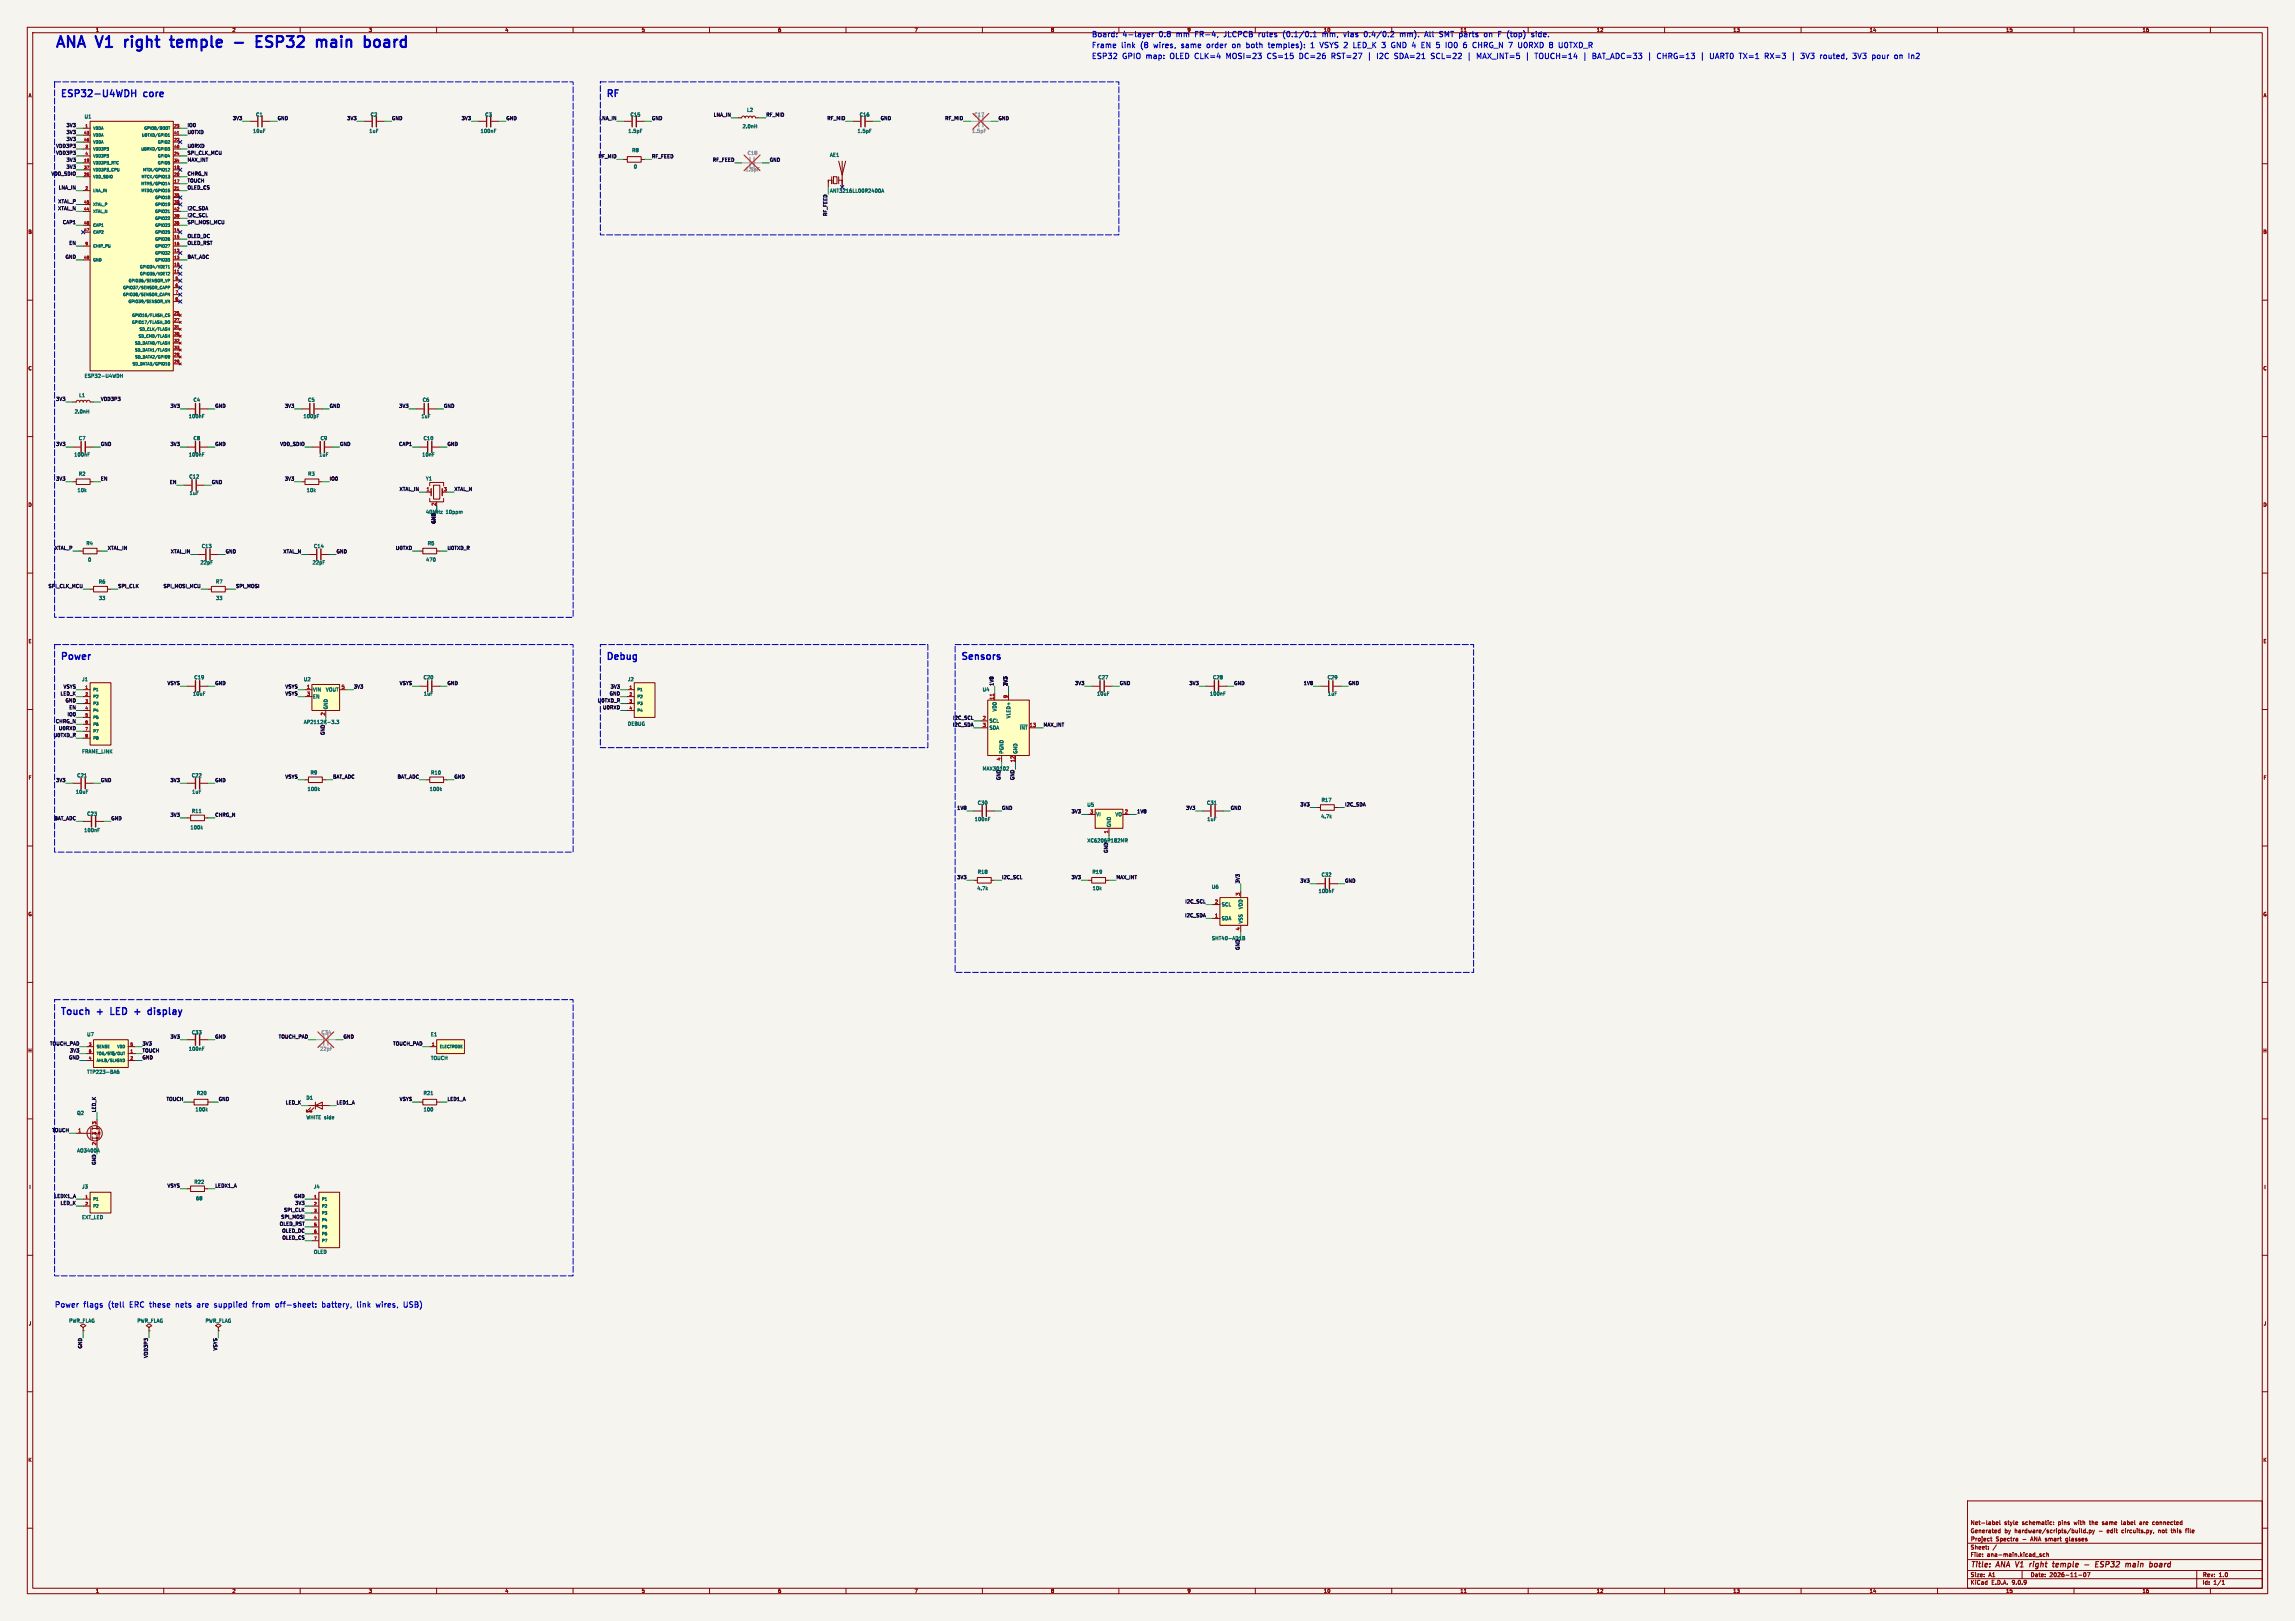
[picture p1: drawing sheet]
<svg xmlns="http://www.w3.org/2000/svg" width="841mm" height="594mm" viewBox="0 0 841 594" stroke-linecap="round" stroke-linejoin="round" font-family="sans-serif">
<defs><g id="words">
<g font-size="5.6" fill="#0000c2">
<text x="20" y="17.7">ANA V1</text>
<text x="47.6" y="17.7">right</text>
<text x="66.1" y="17.7">temple</text>
<text x="100.6" y="17.7">ESP32</text>
<text x="124.3" y="17.7">main</text>
<text x="143.4" y="17.7">board</text>
</g>
<g font-size="3.5" fill="#0000c2">
<text x="22" y="35.7">ESP32-U4WDH</text>
<text x="52.9" y="35.7">core</text>
<text x="222" y="35.7">RF</text>
<text x="22" y="242">Power</text>
<text x="222" y="242">Debug</text>
<text x="352" y="242">Sensors</text>
<text x="22" y="372.1">Touch</text>
<text x="35.7" y="372.1">+</text>
<text x="41.7" y="372.1">LED</text>
<text x="51.4" y="372.1">+</text>
<text x="57.4" y="372.1">display</text>
</g>
<g font-size="2.8" fill="#0000c2">
<text x="400" y="13.7">Board:</text>
<text x="400" y="17.7">Frame</text>
<text x="410.7" y="17.7">link</text>
<text x="411.2" y="13.7">4-layer</text>
<text x="417.7" y="17.7">(8</text>
<text x="422.6" y="17.7">wires,</text>
<text x="424.5" y="13.7">0.8</text>
<text x="430.8" y="13.7">mm</text>
<text x="432.7" y="17.7">same</text>
<text x="437.8" y="13.7">FR-4,</text>
<text x="442.1" y="17.7">order</text>
<text x="448.4" y="13.7">JLCPCB</text>
<text x="451.5" y="17.7">on</text>
<text x="456.7" y="17.7">both</text>
<text x="461.1" y="13.7">rules</text>
<text x="464.8" y="17.7">temples):</text>
<text x="470.1" y="13.7">(0.1/0.1</text>
<text x="480.4" y="17.7">1 VSYS 2 LED_K 3 GND 4 EN 5 IO0</text>
<text x="484.6" y="13.7">mm,</text>
<text x="492.5" y="13.7">vias</text>
<text x="500" y="13.7">0.4/0.2</text>
<text x="513.2" y="13.7">mm).</text>
<text x="522.4" y="13.7">All</text>
<text x="527.8" y="13.7">SMT</text>
<text x="535.1" y="13.7">parts</text>
<text x="536.9" y="17.7">6 CHRG_N 7 U0RXD</text>
<text x="544.3" y="13.7">on</text>
<text x="549.5" y="13.7">F (top)</text>
<text x="561.8" y="13.7">side.</text>
<text x="568.6" y="17.7">8 U0TXD_R</text>
<text x="400" y="21.7">ESP32</text>
<text x="411.1" y="21.7">GPIO map:</text>
<text x="428.6" y="21.7">OLED CLK=4</text>
<text x="449.2" y="21.7">MOSI=23</text>
<text x="464.3" y="21.7">CS=15</text>
<text x="476.1" y="21.7">DC=26</text>
<text x="488" y="21.7">RST=27</text>
<text x="501.3" y="21.7">|</text>
<text x="504.8" y="21.7">I2C</text>
<text x="511.2" y="21.7">SDA=21</text>
<text x="524.7" y="21.7">SCL=22</text>
<text x="538.1" y="21.7">|</text>
<text x="541.6" y="21.7">MAX_INT=5</text>
<text x="559.5" y="21.7">|</text>
<text x="563" y="21.7">TOUCH=14</text>
<text x="580.7" y="21.7">|</text>
<text x="584.2" y="21.7">BAT_ADC=33</text>
<text x="604.5" y="21.7">|</text>
<text x="608" y="21.7">CHRG=13</text>
<text x="624" y="21.7">|</text>
<text x="627.4" y="21.7">UART0 TX=1</text>
<text x="647.7" y="21.7">RX=3</text>
<text x="661" y="21.7">3V3</text>
<text x="668.1" y="21.7">routed,</text>
<text x="680.2" y="21.7">3V3</text>
<text x="687.3" y="21.7">pour</text>
<text x="695.5" y="21.7">on</text>
<text x="700.7" y="21.7">In2</text>
<text x="20" y="479.3">Power</text>
<text x="30.4" y="479.3">flags</text>
<text x="39.4" y="479.3">(tell</text>
<text x="47.3" y="479.3">ERC these</text>
<text x="64.3" y="479.3">nets</text>
<text x="72.2" y="479.3">are</text>
<text x="78.5" y="479.3">supplied</text>
<text x="92.6" y="479.3">from</text>
<text x="101.1" y="479.3">off-sheet:</text>
<text x="118.2" y="479.3">battery,</text>
<text x="131.1" y="479.3">link</text>
<text x="138.1" y="479.3">wires,</text>
<text x="148.3" y="479.3">USB)</text>
</g>
<g font-size="2.8" fill="#840000">
<text x="722" y="574.9">Title:</text>
<text x="731.7" y="574.9">ANA V1</text>
<text x="745.4" y="574.9">right</text>
<text x="754.7" y="574.9">temple</text>
<text x="767.1" y="574.9">-</text>
<text x="771.9" y="574.9">ESP32</text>
<text x="783.8" y="574.9">main</text>
<text x="793.3" y="574.9">board</text>
</g>
<g font-size="2.1" fill="#840000">
<text x="722" y="562">Generated</text>
<text x="722" y="559">Net-label</text>
<text x="734.4" y="559">style</text>
<text x="734.5" y="562">by</text>
<text x="738.3" y="562">hardware/scripts/build.py</text>
<text x="741" y="559">schematic:</text>
<text x="754.4" y="559">pins</text>
<text x="760.3" y="559">with</text>
<text x="766.1" y="559">the</text>
<text x="769.3" y="562">-</text>
<text x="770.9" y="559">same</text>
<text x="772.4" y="562">edit</text>
<text x="777.9" y="562">circuits.py,</text>
<text x="778.1" y="559">label</text>
<text x="785" y="559">are</text>
<text x="789.8" y="559">connected</text>
<text x="791.5" y="562">not</text>
<text x="796.4" y="562">this</text>
<text x="801.8" y="562">file</text>
<text x="722" y="568">Sheet:</text>
<text x="722" y="565.2">Project</text>
<text x="731.7" y="565.2">Spectra</text>
<text x="741.9" y="565.2">-</text>
<text x="745.5" y="565.2">ANA smart</text>
<text x="759.5" y="565.2">glasses</text>
<text x="722" y="570.7">File:</text>
<text x="728.1" y="570.7">ana-main.kicad_sch</text>
<text x="722" y="580.9">KiCad</text>
<text x="722" y="578.1">Size:</text>
<text x="728.7" y="578.1">A1</text>
<text x="729.7" y="580.9">E.D.A.</text>
<text x="737.3" y="580.9">9.0.9</text>
<text x="744" y="578.1">Date:</text>
<text x="751" y="578.1">2026-11-07</text>
<text x="807" y="578.3">Rev:</text>
<text x="807" y="580.9">Id:</text>
<text x="811.1" y="580.9">1/1</text>
<text x="813.4" y="578.3">1.0</text>
</g>
<g font-size="1.8" fill="#840000">
<text x="35" y="11.9">1</text>
<text x="85" y="11.9">2</text>
<text x="135" y="11.9">3</text>
<text x="185" y="11.9">4</text>
<text x="235" y="11.9">5</text>
<text x="285" y="11.9">6</text>
<text x="335" y="11.9">7</text>
<text x="385" y="11.9">8</text>
<text x="585" y="11.9">12</text>
<text x="635" y="11.9">13</text>
<text x="685" y="11.9">14</text>
<text x="735" y="11.9">15</text>
<text x="785" y="11.9">16</text>
<text x="10.3" y="35.9">A</text>
<text x="829.3" y="35.9">A</text>
<text x="10.3" y="85.9">B</text>
<text x="829.2" y="85.9">B</text>
<text x="10.3" y="135.9">C</text>
<text x="829.2" y="135.9">C</text>
<text x="10.3" y="185.9">D</text>
<text x="829.2" y="185.9">D</text>
<text x="10.3" y="235.9">E</text>
<text x="829.3" y="235.9">E</text>
<text x="10.3" y="285.9">F</text>
<text x="829.3" y="285.9">F</text>
<text x="10.3" y="335.9">G</text>
<text x="829.2" y="335.9">G</text>
<text x="10.2" y="385.9">H</text>
<text x="829.2" y="385.9">H</text>
<text x="10.6" y="435.9">I</text>
<text x="829.6" y="435.9">I</text>
<text x="10.4" y="485.9">J</text>
<text x="829.4" y="485.9">J</text>
<text x="10.3" y="535.9">K</text>
<text x="829.2" y="535.9">K</text>
<text x="35" y="583.9">1</text>
<text x="85" y="583.9">2</text>
<text x="135" y="583.9">3</text>
<text x="185" y="583.9">4</text>
<text x="235" y="583.9">5</text>
<text x="285" y="583.9">6</text>
<text x="335" y="583.9">7</text>
<text x="385" y="583.9">8</text>
<text x="435" y="583.9">9</text>
<text x="485" y="583.9">10</text>
<text x="535" y="583.9">11</text>
<text x="585" y="583.9">12</text>
<text x="635" y="583.9">13</text>
<text x="685" y="583.9">14</text>
<text x="735" y="583.9">15</text>
<text x="785" y="583.9">16</text>
</g>
<g font-size="1.8" fill="#0000c2">
<text x="435" y="11.9">9</text>
<text x="485" y="11.9">10</text>
<text x="535" y="11.9">11</text>
</g>
<g font-size="1.8" fill="#006464">
<text x="273.6" y="41.2">L2</text>
<text x="30.9" y="43.6">U1</text>
<text x="93.7" y="42.9">C1</text>
<text x="135.7" y="42.9">C2</text>
<text x="177.7" y="42.9">C3</text>
<text x="230.9" y="42.9">C15</text>
<text x="272" y="47.2">2.0nH</text>
<text x="314.9" y="42.9">C16</text>
<text x="92.6" y="48.9">10uF</text>
<text x="135.2" y="48.9">1uF</text>
<text x="176" y="48.9">100nF</text>
<text x="230.1" y="48.9">1.5pF</text>
<text x="314.1" y="48.9">1.5pF</text>
<text x="231.5" y="55.9">R8</text>
<text x="304" y="57.7">AE1</text>
<text x="232.1" y="61.9">0</text>
<text x="304" y="70.8">ANT3216LL00R2400A</text>
<text x="30.9" y="138.6">ESP32-U4WDH</text>
<text x="28.9" y="145.7">L1</text>
<text x="70.8" y="147.4">C4</text>
<text x="112.8" y="147.4">C5</text>
<text x="154.8" y="147.4">C6</text>
<text x="27.2" y="151.7">2.0nH</text>
<text x="69.1" y="153.4">100nF</text>
<text x="111.1" y="153.4">100pF</text>
<text x="154.3" y="153.4">1uF</text>
<text x="28.8" y="161.5">C7</text>
<text x="70.8" y="161.5">C8</text>
<text x="117.3" y="161.5">C9</text>
<text x="155.1" y="161.5">C10</text>
<text x="27.1" y="167.5">100nF</text>
<text x="69.1" y="167.5">100nF</text>
<text x="116.8" y="167.5">1uF</text>
<text x="154.6" y="167.5">10nF</text>
<text x="28.8" y="174.5">R2</text>
<text x="69.2" y="175.5">C12</text>
<text x="112.8" y="174.5">R3</text>
<text x="156" y="176.3">Y1</text>
<text x="28.3" y="180.5">10k</text>
<text x="69.4" y="181.5">1uF</text>
<text x="112.3" y="180.5">10k</text>
<text x="156" y="188.5">40MHz</text>
<text x="163.4" y="188.5">10ppm</text>
<text x="31.5" y="200">R4</text>
<text x="73.8" y="201">C13</text>
<text x="114.9" y="201">C14</text>
<text x="156.6" y="200">R5</text>
<text x="32.1" y="206">0</text>
<text x="73.3" y="207">22pF</text>
<text x="114.4" y="207">22pF</text>
<text x="156" y="206">470</text>
<text x="36.1" y="214">R6</text>
<text x="79" y="214">R7</text>
<text x="36.1" y="220">33</text>
<text x="79" y="220">33</text>
<text x="30" y="249.8">J1</text>
<text x="71.1" y="249.1">C19</text>
<text x="111.2" y="249.8">U2</text>
<text x="155.1" y="249.1">C20</text>
<text x="230" y="249.8">J2</text>
<text x="402.3" y="249.1">C27</text>
<text x="444.3" y="249.1">C28</text>
<text x="486.3" y="249.1">C29</text>
<text x="70.6" y="255.1">10uF</text>
<text x="114.6" y="253.6">VIN</text>
<text x="114.6" y="256.1">EN</text>
<text x="119.3" y="253.6">VOUT</text>
<text x="155.2" y="255.1">1uF</text>
<text x="360" y="253.5">U4</text>
<text x="401.9" y="255.1">10uF</text>
<text x="443.3" y="255.1">100nF</text>
<text x="486.5" y="255.1">1uF</text>
<text x="120.2" y="260.1" transform="rotate(-90 120.2 260.1)">GND</text>
<text x="365.4" y="260.9" transform="rotate(-90 365.4 260.9)">VDD</text>
<text x="370.4" y="263.4" transform="rotate(-90 370.4 263.4)">VLED+</text>
<text x="111.2" y="265.5">AP2112K-3.3</text>
<text x="230" y="266.1">DEBUG</text>
<text x="362.5" y="265">SCL</text>
<text x="362.5" y="267.6">SDA</text>
<text x="373.6" y="267.6">~{INT}</text>
<text x="30" y="276.3">FRAME_LINK</text>
<text x="367.9" y="276.4" transform="rotate(-90 367.9 276.4)">PGND</text>
<text x="373" y="276.4" transform="rotate(-90 373 276.4)">GND</text>
<text x="28.1" y="285">C21</text>
<text x="70.1" y="285">C22</text>
<text x="113.7" y="284">R9</text>
<text x="157.8" y="284">R10</text>
<text x="360" y="282.5">MAX30102</text>
<text x="27.7" y="291">10uF</text>
<text x="70.3" y="291">1uF</text>
<text x="112.6" y="290">100k</text>
<text x="157.3" y="290">100k</text>
<text x="31.8" y="299.1">C23</text>
<text x="70.1" y="298.1">R11</text>
<text x="358.1" y="295.1">C30</text>
<text x="398.3" y="295.8">U5</text>
<text x="401.6" y="299.3">VI</text>
<text x="408.6" y="299.3">VO</text>
<text x="442.1" y="295.1">C31</text>
<text x="484.1" y="294">R17</text>
<text x="30.7" y="305.1">100nF</text>
<text x="69.7" y="304.1">100k</text>
<text x="357.1" y="301.1">100nF</text>
<text x="407.3" y="303.3" transform="rotate(-90 407.3 303.3)">GND</text>
<text x="442.3" y="301.1">1uF</text>
<text x="484" y="300">4.7k</text>
<text x="398.3" y="308.9">XC6206P182MR</text>
<text x="358.1" y="320.4">R18</text>
<text x="400.1" y="320.4">R19</text>
<text x="484.1" y="321.4">C32</text>
<text x="358" y="326.4">4.7k</text>
<text x="400.3" y="326.4">10k</text>
<text x="444" y="325.9">U6</text>
<text x="483.1" y="327.4">100nF</text>
<text x="447.5" y="332.3">SCL</text>
<text x="455.5" y="333.3" transform="rotate(-90 455.5 333.3)">VDD</text>
<text x="447.5" y="337.4">SDA</text>
<text x="455.5" y="338.6" transform="rotate(-90 455.5 338.6)">VSS</text>
<text x="444" y="344.7">SHT40-AD1B</text>
<text x="31.8" y="379.9">U7</text>
<text x="70.1" y="379.2">C33</text>
<text x="157.8" y="379.9">E1</text>
<text x="69.1" y="385.2">100nF</text>
<text x="157.8" y="388.6">TOUCH</text>
<text x="31.8" y="393.7">TTP223-BA6</text>
<text x="72" y="401.4">R20</text>
<text x="155.1" y="401.4">R21</text>
<text x="71.5" y="407.4">100k</text>
<text x="112.1" y="403.2">D1</text>
<text x="155.1" y="407.4">100</text>
<text x="28.1" y="408.7">Q2</text>
<text x="112.1" y="410.3">WHITE side</text>
<text x="28.1" y="422.5">AO3400A</text>
<text x="30" y="435.7">J3</text>
<text x="71.1" y="434">R22</text>
<text x="114.9" y="435.7">J4</text>
<text x="71.7" y="440">68</text>
<text x="30" y="446.9">EXT_LED</text>
<text x="114.9" y="459.6">OLED</text>
<text x="25.2" y="484.9">PWR_FLAG</text>
<text x="50.2" y="484.9">PWR_FLAG</text>
<text x="75.2" y="484.9">PWR_FLAG</text>
</g>
<g font-size="1.8" fill="#0f0f0f">
<text x="24.2" y="46.6">3V3</text>
<text x="68.6" y="46.6">IO0</text>
<text x="85.2" y="44.1">3V3</text>
<text x="101.6" y="44.1">GND</text>
<text x="127.1" y="44.1">3V3</text>
<text x="143.5" y="44.1">GND</text>
<text x="169" y="44.1">3V3</text>
<text x="185.4" y="44.1">GND</text>
<text x="219.5" y="44.1">LNA_IN</text>
<text x="238.8" y="44.1">GND</text>
<text x="261.4" y="42.8">LNA_IN</text>
<text x="280.7" y="42.8">RF_MID</text>
<text x="303" y="44.1">RF_MID</text>
<text x="322.6" y="44.1">GND</text>
<text x="346.2" y="44.1">RF_MID</text>
<text x="365.8" y="44.1">GND</text>
<text x="24.2" y="49.2">3V3</text>
<text x="24.2" y="51.7">3V3</text>
<text x="68.6" y="49.2">U0TXD</text>
<text x="20.4" y="54.3">VDD3P3</text>
<text x="20.4" y="56.8">VDD3P3</text>
<text x="24.2" y="59.3">3V3</text>
<text x="68.6" y="54.3">U0RXD</text>
<text x="68.6" y="59.3">MAX_INT</text>
<text x="68.6" y="56.8">SPI_CLK_MCU</text>
<text x="219.2" y="58.1">RF_MID</text>
<text x="238.8" y="58.1">RF_FEED</text>
<text x="261.1" y="59.3">RF_FEED</text>
<text x="281.9" y="59.3">GND</text>
<text x="18.7" y="64.4">VDD_SDIO</text>
<text x="24.2" y="61.9">3V3</text>
<text x="68.6" y="64.4">CHRG_N</text>
<text x="21.4" y="69.5">LNA_IN</text>
<text x="68.6" y="67">TOUCH</text>
<text x="68.6" y="69.5">OLED_CS</text>
<text x="21.1" y="77.1">XTAL_N</text>
<text x="21.2" y="74.6">XTAL_P</text>
<text x="68.6" y="77.1">I2C_SDA</text>
<text x="22.9" y="82.2">CAP1</text>
<text x="68.6" y="79.7">I2C_SCL</text>
<text x="68.6" y="82.2">SPI_MOSI_MCU</text>
<text x="303.2" y="79.3" transform="rotate(-90 303.2 79.3)">RF_FEED</text>
<text x="25.3" y="89.8">EN</text>
<text x="68.6" y="87.3">OLED_DC</text>
<text x="68.6" y="89.8">OLED_RST</text>
<text x="23.9" y="94.9">GND</text>
<text x="68.6" y="94.9">BAT_ADC</text>
<text x="20.4" y="147">3V3</text>
<text x="36.8" y="147">VDD3P3</text>
<text x="62.3" y="149.5">3V3</text>
<text x="78.7" y="149.5">GND</text>
<text x="104.2" y="149.5">3V3</text>
<text x="120.6" y="149.5">GND</text>
<text x="146.1" y="149.5">3V3</text>
<text x="162.6" y="149.5">GND</text>
<text x="20.4" y="163.5">3V3</text>
<text x="36.8" y="163.5">GND</text>
<text x="62.3" y="163.5">3V3</text>
<text x="78.7" y="163.5">GND</text>
<text x="102.5" y="163.5">VDD_SDIO</text>
<text x="124.5" y="163.5">GND</text>
<text x="146.1" y="163.5">CAP1</text>
<text x="163.8" y="163.5">GND</text>
<text x="20.4" y="176.2">3V3</text>
<text x="36.8" y="176.2">EN</text>
<text x="62.1" y="177.5">EN</text>
<text x="77.5" y="177.5">GND</text>
<text x="104.2" y="176.2">3V3</text>
<text x="120.6" y="176.2">IO0</text>
<text x="146.3" y="180">XTAL_IN</text>
<text x="166.4" y="180">XTAL_N</text>
<text x="159.7" y="192" transform="rotate(-90 159.7 192)">GND</text>
<text x="19.9" y="201.6">XTAL_P</text>
<text x="39.4" y="201.6">XTAL_IN</text>
<text x="62.5" y="202.9">XTAL_IN</text>
<text x="82.5" y="202.9">GND</text>
<text x="103.7" y="202.9">XTAL_N</text>
<text x="123.2" y="202.9">GND</text>
<text x="144.9" y="201.6">U0TXD</text>
<text x="163.8" y="201.6">U0TXD_R</text>
<text x="17.6" y="215.6">SPI_CLK_MCU</text>
<text x="43.2" y="215.6">SPI_CLK</text>
<text x="59.8" y="215.6">SPI_MOSI_MCU</text>
<text x="86.4" y="215.6">SPI_MOSI</text>
<text x="61.2" y="251.1">VSYS</text>
<text x="78.7" y="251.1">GND</text>
<text x="146.3" y="251.1">VSYS</text>
<text x="163.8" y="251.1">GND</text>
<text x="364.1" y="251.5" transform="rotate(-90 364.1 251.5)">1V8</text>
<text x="369.2" y="251.5" transform="rotate(-90 369.2 251.5)">3V3</text>
<text x="393.8" y="251.1">3V3</text>
<text x="410.2" y="251.1">GND</text>
<text x="435.7" y="251.1">3V3</text>
<text x="452.1" y="251.1">GND</text>
<text x="477.6" y="251.1">1V8</text>
<text x="494" y="251.1">GND</text>
<text x="22.1" y="254.9">LED_K</text>
<text x="23.1" y="252.4">VSYS</text>
<text x="23.9" y="257.5">GND</text>
<text x="104.4" y="254.9">VSYS</text>
<text x="104.4" y="252.4">VSYS</text>
<text x="129.5" y="252.4">3V3</text>
<text x="218.9" y="257.5">U0TXD_R</text>
<text x="223.3" y="254.9">GND</text>
<text x="223.6" y="252.4">3V3</text>
<text x="24.6" y="262.5">IO0</text>
<text x="25.3" y="260">EN</text>
<text x="220.8" y="260">U0RXD</text>
<text x="349.1" y="263.8">I2C_SCL</text>
<text x="20.3" y="265.1">CHRG_N</text>
<text x="21.4" y="267.6">U0RXD</text>
<text x="119" y="269.5" transform="rotate(-90 119 269.5)">GND</text>
<text x="349" y="266.3">I2C_SDA</text>
<text x="382.3" y="266.3">MAX_INT</text>
<text x="19.5" y="270.2">U0TXD_R</text>
<text x="20.4" y="286.7">3V3</text>
<text x="36.8" y="286.7">GND</text>
<text x="62.3" y="286.7">3V3</text>
<text x="78.7" y="286.7">GND</text>
<text x="104.4" y="285.4">VSYS</text>
<text x="121.9" y="285.4">BAT_ADC</text>
<text x="145.5" y="285.4">BAT_ADC</text>
<text x="166.4" y="285.4">GND</text>
<text x="366.7" y="286" transform="rotate(-90 366.7 286)">GND</text>
<text x="371.8" y="286" transform="rotate(-90 371.8 286)">GND</text>
<text x="62.3" y="299.4">3V3</text>
<text x="78.7" y="299.4">CHRG_N</text>
<text x="350.6" y="296.8">1V8</text>
<text x="367" y="296.8">GND</text>
<text x="392.5" y="298.1">3V3</text>
<text x="416.6" y="298.1">1V8</text>
<text x="434.4" y="296.8">3V3</text>
<text x="450.8" y="296.8">GND</text>
<text x="476.3" y="295.6">3V3</text>
<text x="492.8" y="295.6">I2C_SDA</text>
<text x="19.8" y="300.6">BAT_ADC</text>
<text x="40.6" y="300.6">GND</text>
<text x="406.1" y="312.7" transform="rotate(-90 406.1 312.7)">GND</text>
<text x="350.6" y="322.2">3V3</text>
<text x="367" y="322.2">I2C_SCL</text>
<text x="392.5" y="322.2">3V3</text>
<text x="408.9" y="322.2">MAX_INT</text>
<text x="454.3" y="323.8" transform="rotate(-90 454.3 323.8)">3V3</text>
<text x="476.3" y="323.5">3V3</text>
<text x="492.8" y="323.5">GND</text>
<text x="434.2" y="331.1">I2C_SCL</text>
<text x="434.1" y="336.2">I2C_SDA</text>
<text x="454.3" y="348.2" transform="rotate(-90 454.3 348.2)">GND</text>
<text x="18.2" y="383.2">TOUCH_PAD</text>
<text x="52.1" y="383.2">3V3</text>
<text x="62.3" y="380.6">3V3</text>
<text x="78.7" y="380.6">GND</text>
<text x="102" y="380.6">TOUCH_PAD</text>
<text x="125.7" y="380.6">GND</text>
<text x="143.9" y="383.2">TOUCH_PAD</text>
<text x="25.1" y="388.3">GND</text>
<text x="25.5" y="385.7">3V3</text>
<text x="52.1" y="385.7">TOUCH</text>
<text x="52.1" y="388.3">GND</text>
<text x="35.2" y="407.7" transform="rotate(-90 35.2 407.7)">LED_K</text>
<text x="60.9" y="403.5">TOUCH</text>
<text x="80" y="403.5">GND</text>
<text x="104.6" y="404.8">LED_K</text>
<text x="123.2" y="404.8">LED1_A</text>
<text x="146.3" y="403.5">VSYS</text>
<text x="163.8" y="403.5">LED1_A</text>
<text x="19" y="414.9">TOUCH</text>
<text x="35.2" y="427" transform="rotate(-90 35.2 427)">GND</text>
<text x="61.2" y="435.3">VSYS</text>
<text x="78.7" y="435.3">LEDX1_A</text>
<text x="19.8" y="439.1">LEDX1_A</text>
<text x="22.1" y="441.6">LED_K</text>
<text x="107.7" y="439.1">GND</text>
<text x="108" y="441.6">3V3</text>
<text x="102.4" y="449.2">OLED_RST</text>
<text x="102.9" y="446.7">SPI_MOSI</text>
<text x="103.9" y="444.2">SPI_CLK</text>
<text x="103.3" y="451.8">OLED_DC</text>
<text x="103.3" y="454.3">OLED_CS</text>
<text x="30.1" y="494.3" transform="rotate(-90 30.1 494.3)">GND</text>
<text x="54.3" y="497.7" transform="rotate(-90 54.3 497.7)">VDD3P3</text>
<text x="79.7" y="495" transform="rotate(-90 79.7 495)">VSYS</text>
</g>
<g font-size="1.8" fill="#939391">
<text x="356.9" y="42.9">C17</text>
<text x="356.1" y="48.9">1.5pF</text>
<text x="273.8" y="57">C18</text>
<text x="273" y="63">1.5pF</text>
<text x="117.6" y="379.2">C34</text>
<text x="117.2" y="385.2">22pF</text>
</g>
<g font-size="1.8" fill="#a90000">
<text x="156.1" y="180.1">1</text>
<text x="159.8" y="185.5" transform="rotate(-90 159.8 185.5)">2</text>
<text x="162.5" y="180.1">3</text>
<text x="112.3" y="252.5">1</text>
<text x="112.3" y="255">3</text>
<text x="125" y="252.5">5</text>
<text x="364.2" y="256.6" transform="rotate(-90 364.2 256.6)">11</text>
<text x="369.3" y="256" transform="rotate(-90 369.3 256)">9</text>
<text x="119.1" y="262.3" transform="rotate(-90 119.1 262.3)">2</text>
<text x="360" y="263.9">2</text>
<text x="360" y="266.4">3</text>
<text x="377.1" y="266.4">13</text>
<text x="366.8" y="278.8" transform="rotate(-90 366.8 278.8)">4</text>
<text x="371.9" y="279.4" transform="rotate(-90 371.9 279.4)">12</text>
<text x="399.3" y="298.2">3</text>
<text x="412" y="298.2">2</text>
<text x="406.1" y="305.5" transform="rotate(-90 406.1 305.5)">1</text>
<text x="454.4" y="328.4" transform="rotate(-90 454.4 328.4)">3</text>
<text x="445.1" y="331.2">2</text>
<text x="445.1" y="336.3">1</text>
<text x="454.4" y="341.1" transform="rotate(-90 454.4 341.1)">4</text>
<text x="35.3" y="412.2" transform="rotate(-90 35.3 412.2)">3</text>
<text x="28.5" y="415">1</text>
<text x="35.3" y="419.8" transform="rotate(-90 35.3 419.8)">2</text>
</g>
<g font-size="1.4" fill="#a90000">
<text x="31.1" y="46.7">1</text>
<text x="63.7" y="46.7">23</text>
<text x="30.7" y="49.3">43</text>
<text x="30.7" y="51.8">46</text>
<text x="63.7" y="49.3">41</text>
<text x="63.7" y="51.8">22</text>
<text x="30.7" y="59.4">19</text>
<text x="31.1" y="54.4">3</text>
<text x="31.1" y="56.9">4</text>
<text x="63.7" y="54.4">40</text>
<text x="63.7" y="56.9">24</text>
<text x="63.7" y="59.4">34</text>
<text x="30.7" y="62">37</text>
<text x="30.7" y="64.5">26</text>
<text x="63.7" y="62">18</text>
<text x="63.7" y="64.5">20</text>
<text x="31.1" y="69.6">2</text>
<text x="63.7" y="67.1">17</text>
<text x="63.7" y="69.6">21</text>
<text x="30.7" y="74.7">45</text>
<text x="30.7" y="77.2">44</text>
<text x="63.7" y="72.1">35</text>
<text x="63.7" y="74.7">38</text>
<text x="63.7" y="77.2">42</text>
<text x="30.7" y="82.3">48</text>
<text x="63.7" y="79.8">39</text>
<text x="63.7" y="82.3">36</text>
<text x="30.7" y="84.8">47</text>
<text x="31.1" y="89.9">9</text>
<text x="63.7" y="84.8">14</text>
<text x="63.7" y="87.4">15</text>
<text x="63.7" y="89.9">16</text>
<text x="30.7" y="95">49</text>
<text x="63.7" y="92.5">12</text>
<text x="63.7" y="95">13</text>
<text x="63.7" y="97.5">10</text>
<text x="63.7" y="100.1">11</text>
<text x="64.2" y="102.6">5</text>
<text x="64.2" y="105.2">6</text>
<text x="64.2" y="107.7">7</text>
<text x="64.2" y="110.2">8</text>
<text x="63.7" y="115.3">25</text>
<text x="63.7" y="117.9">27</text>
<text x="63.7" y="120.4">31</text>
<text x="63.7" y="122.9">30</text>
<text x="63.7" y="125.5">32</text>
<text x="63.7" y="128">33</text>
<text x="63.7" y="130.6">28</text>
<text x="63.7" y="133.1">29</text>
<text x="31.1" y="252.5">1</text>
<text x="31.1" y="255">2</text>
<text x="31.1" y="257.6">3</text>
<text x="230.5" y="252.5">1</text>
<text x="230.5" y="255">2</text>
<text x="230.5" y="257.6">3</text>
<text x="31.1" y="260.1">4</text>
<text x="31.1" y="262.6">5</text>
<text x="230.5" y="260.1">4</text>
<text x="31.1" y="265.2">6</text>
<text x="31.1" y="267.7">7</text>
<text x="31.1" y="270.3">8</text>
<text x="32.4" y="383.3">3</text>
<text x="47.6" y="383.3">5</text>
<text x="158.1" y="383.3">1</text>
<text x="32.4" y="385.8">6</text>
<text x="32.4" y="388.4">4</text>
<text x="47.6" y="385.8">1</text>
<text x="47.6" y="388.4">2</text>
<text x="31.1" y="439.2">1</text>
<text x="31.1" y="441.7">2</text>
<text x="115" y="439.2">1</text>
<text x="115" y="441.7">2</text>
<text x="115" y="444.2">3</text>
<text x="115" y="446.8">4</text>
<text x="115" y="449.3">5</text>
<text x="115" y="451.9">6</text>
<text x="115" y="454.4">7</text>
</g>
<g font-size="1.4" fill="#006464">
<text x="34" y="47.7">VDDA</text>
<text x="52.7" y="47.7">GPIO0/BOOT</text>
<text x="34" y="50.3">VDDA</text>
<text x="34" y="52.8">VDDA</text>
<text x="51.8" y="50.3">U0TXD/GPIO1</text>
<text x="57.7" y="52.8">GPIO2</text>
<text x="34" y="55.3">VDD3P3</text>
<text x="34" y="57.9">VDD3P3</text>
<text x="51.6" y="55.3">U0RXD/GPIO3</text>
<text x="57.7" y="57.9">GPIO4</text>
<text x="34" y="60.4">VDD3P3_RTC</text>
<text x="34" y="63">VDD3P3_CPU</text>
<text x="34" y="65.5">VDD_SDIO</text>
<text x="51.7" y="65.5">MTCK/GPIO13</text>
<text x="52.2" y="63">MTDI/GPIO12</text>
<text x="57.7" y="60.4">GPIO5</text>
<text x="34" y="70.6">LNA_IN</text>
<text x="51.6" y="68">MTMS/GPIO14</text>
<text x="51.6" y="70.6">MTDO/GPIO15</text>
<text x="34" y="75.7">XTAL_P</text>
<text x="56.7" y="73.1">GPIO18</text>
<text x="56.7" y="75.7">GPIO19</text>
<text x="34" y="78.2">XTAL_N</text>
<text x="34" y="83.3">CAP1</text>
<text x="56.7" y="78.2">GPIO21</text>
<text x="56.7" y="80.7">GPIO22</text>
<text x="56.7" y="83.3">GPIO23</text>
<text x="34" y="85.8">CAP2</text>
<text x="56.7" y="85.8">GPIO25</text>
<text x="56.7" y="88.4">GPIO26</text>
<text x="34" y="90.9">CHIP_PU</text>
<text x="34" y="96">GND</text>
<text x="56.7" y="90.9">GPIO27</text>
<text x="56.7" y="93.4">GPIO32</text>
<text x="56.7" y="96">GPIO33</text>
<text x="51.1" y="98.5">GPIO34/VDET1</text>
<text x="51.1" y="101.1">GPIO35/VDET2</text>
<text x="45" y="106.1">GPIO37/SENSOR_CAPP</text>
<text x="47" y="103.6">GPIO36/SENSOR_VP</text>
<text x="44.9" y="108.7">GPIO38/SENSOR_CAPN</text>
<text x="46.9" y="111.2">GPIO39/SENSOR_VN</text>
<text x="48.2" y="118.8">GPIO17/FLASH_DO</text>
<text x="48.3" y="116.3">GPIO16/FLASH_CS</text>
<text x="50.6" y="123.9">SD_CMD/FLASH</text>
<text x="51" y="121.4">SD_CLK/FLASH</text>
<text x="49.3" y="126.5">SD_DATA0/FLASH</text>
<text x="49.3" y="129">SD_DATA1/FLASH</text>
<text x="49.4" y="131.5">SD_DATA2/GPIO9</text>
<text x="48.4" y="134.1">SD_DATA3/GPIO10</text>
<text x="34" y="253.5">P1</text>
<text x="34" y="256">P2</text>
<text x="233.4" y="253.5">P1</text>
<text x="233.4" y="256">P2</text>
<text x="34" y="258.5">P3</text>
<text x="34" y="261.1">P4</text>
<text x="34" y="263.6">P5</text>
<text x="233.4" y="258.5">P3</text>
<text x="233.4" y="261.1">P4</text>
<text x="34" y="266.2">P6</text>
<text x="34" y="268.7">P7</text>
<text x="34" y="271.2">P8</text>
<text x="35.3" y="384.3">SENSE</text>
<text x="35.3" y="386.8">TOG/STG</text>
<text x="35.3" y="389.4">AHLB/SLH GND</text>
<text x="40.7" y="386.8">Q/OUT</text>
<text x="42.8" y="384.3">VDD</text>
<text x="161" y="384.3">ELECTRODE</text>
<text x="34" y="440.2">P1</text>
<text x="34" y="442.7">P2</text>
<text x="117.9" y="440.2">P1</text>
<text x="117.9" y="442.7">P2</text>
<text x="117.9" y="445.2">P3</text>
<text x="117.9" y="447.8">P4</text>
<text x="117.9" y="450.3">P5</text>
<text x="117.9" y="452.9">P6</text>
<text x="117.9" y="455.4">P7</text>
</g>
</g></defs>
<path d="M0 0h841v594h-841z" fill="#f5f4ef" stroke="#f5f4ef" stroke-width=".37"/>
<g fill="none" stroke="#840000" stroke-width=".37">
<path d="M10 10h821v574h-821zM12 12h817v570h-817zM60 10v2M110 10v2M160 10v2M210 10v2M260 10v2M310 10v2M360 10v2M410 10v2M460 10v2M510 10v2"/>
<path d="M560 10v2M610 10v2M660 10v2M710 10v2M760 10v2M810 10v2M10 60h2M829 60h2M10 110h2M829 110h2M10 160h2M829 160h2"/>
<path d="M10 210h2M829 210h2M10 260h2M829 260h2M10 310h2M829 310h2M10 360h2M829 360h2M10 410h2M829 410h2M10 460h2M829 460h2"/>
<path d="M10 510h2M829 510h2M10 560h2M721 550h108v32h-108zM731.5 558.2l.7-.2-.1-.2-.6 .1v.7h.6M732.8 557.2l.2 1.5M739.3 557.8l.1 .2-.7 .2M751.5 557.7l.4 .1M751.9 558.6l-.4 .1M752.5 558.5v.2M752.5 557.8v.1M777.5 557.2v1.4"/>
<path d="M784.6 557.7l-.4 .1M784.7 558.1l-.6 .2 .1 .3 .5 .1M789.4 557.7l-.6 .3 .1 .5 .5 .2M829 560h2M721 578.5h108M721 575.5h108M721 571.5h108M721 565.5h108M726.5 570.2h.1M726.5 570.2v.1M726.5 569.5v.1M728.7 567.5v.2"/>
<path d="M728.7 566.8v.1M729.4 563.7h.6M729.7 564.6l.3 .1M731.6 566.1l-1.3 1.9M732.4 561.6h.6M732.4 560.8h.6M733 560.2v1.5M741 575.5v3M744 564.7l.5-1.5 .5 1.5M744.2 564.3h.7M747.5 569.7l.6 .4-.2 .3-.4-.1M747.5 569.6v.1"/>
<path d="M748 569.5l-.5 .1M749.4 569.5l-.4-.1-.3 .3 .1 .6h.6M750 569.5h.6l.1 .9M750 568.9v1.5M758.4 563.2l.2 1.5M761.7 577.2h1.2M762.7 560.2l.3 1.5M763.7 576.4a.72 .72 0 0 0-.3 .9 .72 .72 0 0 0 .8 .4l.2-.5-.2-.8M764.2 560.8l-.5-.1-.2 .3 .1 .6h.6M764.2 560.2v1.5M764.9 561.5v.2M764.9 576.3h1l-.7 1.5"/>
<path d="M765.6 560.8l.4-.1 .3 .3-.1 .6h-.6M765.6 560.7v1.5M766.8 560.7l.4 1M767.2 561.7l-.4 .5M767.5 560.7l-.3 1M788.6 560.7l-.4 1M789.2 561.6l-.1 .3M795.5 560.7h.6M800.8 560.7h.6M801.2 560.2l-.2 1.5M805 575.5v6.5M814.3 579.5l.4-.4v1.5"/>
<path d="M60 582v2M110 582v2M160 582v2M210 582v2M260 582v2M310 582v2M360 582v2M410 582v2M460 582v2M510 582v2M536.6 583.6h.7M560 582v2"/>
<path d="M610 582v2M660 582v2M710 582v2M760 582v2M810 582v2M814.3 580.6h.9"/>
</g>
<g fill="none" stroke="#840000" stroke-width=".4">
<path d="M743.9 572.9l-.1 1.3M744.5 572.9l-.6 .4M752.1 572.9h.8M754.1 572.9l-.6 .1-.2 .9 .3 .3 .6-.1M754.4 573.4l-1 .1M764 573.4h1.5M769.1 572.2h-1l-.2 2M771 572.3l-1.1 .1-.1 .6 .8 .4 .2 .4-.5 .4-.7-.1M781.6 574.1h.8M781.7 573h.8l-.1 1.2M782.5 573.4l-.8 .1M791.3 574.1h.9"/>
<path d="M791.4 573h.8v1.2M792.3 573.4l-1 .3"/>
</g>
<path d="M114.3 250.8h10.2v9.5h-10.2z" fill="#ffffc2"/>
<g fill="none" stroke="#840000" stroke-width=".37">
<path d="M228.6 44.4h2.8M233.4 44.4h2.8M270.5 43.2h1.3l.2-.5 .4-.2 .5 .2 .1 .5 .2-.5 .5-.2 .4 .2 .2 .5 .2-.5 .5-.2 .4 .2 .2 .5 .2-.5 .4-.2 .5 .2 .2 .5h1.2M307.3 59.1l1.3 5 1.3-5M308.6 59.1v9.5M304.8 64.8v2.5v-1.3h-1.3v2.6M305.4 64.8h1.3v2.5h-1.3zM307.3 66h1.3M307.3 64.8v2.5M153.7 163.8h2.8M158.5 163.8h2.8M29.2 201.9h1.3"/>
<path d="M30.5 200.9h5.1v2h-5.1zM33 215.9h1.3M34.3 214.9h5.1v2h-5.1zM35.6 201.9h1.2M39.4 215.9h1.2M72.4 203.2h2.8M76.2 215.9h1.3M77.2 203.2h2.8M77.5 214.9h5v2h-5zM82.5 215.9h1.3M153.7 201.9h1.2M154.9 200.9h5.1v2h-5.1z"/>
<path d="M160 201.9h1.3M68.6 251.5h2.8M73.4 251.5h2.8M111.8 252.7h2.5M111.8 255.3h2.5M114.3 250.8h10.2v9.5h-10.2zM124.5 252.7h2.5M153.7 251.5h2.8M158.5 251.5h2.8M442 251.5h2.8M446.8 251.5h2.8M119.4 260.3v2.6"/>
<path d="M68.6 299.7h1.2M68.6 287h2.8M69.8 298.7h5.1v2h-5.1zM73.4 287h2.8M74.9 299.7h1.3M111.8 285.7h1.2M113 284.7h5.1v2.1h-5.1zM118.1 285.7h1.3M156.2 285.7h1.3M157.5 284.7h5.1v2.1h-5.1zM162.6 285.7h1.2M440.7 297.2h2.8"/>
<path d="M445.5 297.2h2.8M30.5 301h2.8M35.3 301h2.8M113 405.1h7.6M113.8 405.9l-1.5 1.5h.7h-.7v-.7M115.1 405.9l-1.6 1.5h.8h-.8v-.7M115.6 405.1l2.5-1.2v2.5zM115.6 403.9v2.5"/>
</g>
<g fill="none" stroke="#006464" stroke-width=".37">
<path d="M234.7 47.3h.6M276.6 46.2h.7M277.3 45.6v1.3M322.4 69.2l.3 .5-.3 .8M323 70.5l.5-1.3 .4 1.3M323.2 70.1h.6M448.4 254.1h.5M448.4 253.5h.6M121.5 263.9h.8l-.4 .5M122.3 264.5v.6M122.9 265.1v.1M123.3 263.9h.8l-.4 .5 .3 .1"/>
<path d="M124 264.5h.1M124.1 264.5l-.1 .6h-.7M73 297.8h.7M116.7 289.3l.4 .4M117.1 288.9l-.5 .5M161.5 289.3l.3 .4M161.8 288.9l-.4 .5M445 294.8h.7M35.9 304.2h.4M35.9 303.5h.6M73.8 303.3l.4 .5M74.2 303l-.5 .4"/>
</g>
<g fill="none" stroke="#840000" stroke-width=".51">
<path d="M231.6 42.4v4.1M233.2 42.4v4.1M156.7 161.8v4.1M158.2 161.8v4.1M75.4 201.2v4M77 201.2v4M71.6 249.4v4.1M73.2 249.4v4.1M156.7 249.4v4.1M158.2 249.4v4.1M445 249.4v4.1M446.5 249.4v4.1"/>
<path d="M33.5 299v4M35.1 299v4M71.6 285v4.1M73.2 285v4.1M443.7 295.1v4.1M445.3 295.1v4.1"/>
</g>
<path d="M358.6 42.4v4.1M360.2 42.4v4.1" fill="none" stroke="#9c9b98" stroke-width=".51"/>
<path d="M355.6 44.4h2.8M360.4 44.4h2.8" fill="none" stroke="#9c9b98" stroke-width=".37"/>
<path d="M360.7 47.3h.6" fill="none" stroke="#939391" stroke-width=".37"/>
<path d="M356.5 41.6l5.8 5.7M362.3 41.6l-5.8 5.7" fill="none" stroke="#e12e31" stroke-width=".46"/>
<path d="M34.3 381h12.7v10.2h-12.7z" fill="#ffffc2"/>
<g fill="none" stroke="#840000" stroke-width=".37">
<path d="M175.3 44.4h2.8M180.1 44.4h2.8M110.5 149.9h2.8M115.3 149.9h2.8M482.6 323.8h2.8M487.4 323.8h2.8M31.7 383.5h2.6M31.7 386.1h2.6M31.7 388.6h2.6M34.3 381h12.7v10.2h-12.7zM47 383.5h2.5M47 386.1h2.5"/>
<path d="M47 388.6h2.5M69.8 403.9h1.3M71.1 402.8h5.1v2.1h-5.1zM76.2 403.9h1.3M80 486.4l1-.6-1-.7-1 .7 1 .6v1.3M80 487.7h.1"/>
</g>
<path d="M181.2 47.9h.4M181.2 47.3h.6M116.2 152.5h.5M116.2 151.9h.6M488.2 326.5h.5M488.2 325.9h.6M43.5 392.1l-.6 .3v.8l.2 .2 .5-.1-.1-.6-.6 .2M45.2 385.5h.6M75.6 406.7l.4 .5M76 406.3l-.5 .5" fill="none" stroke="#006464" stroke-width=".37"/>
<path d="M178.3 42.4v4.1M179.8 42.4v4.1M113.5 147.8v4.1M115.1 147.8v4.1M485.6 321.8v4.1M487.2 321.8v4.1" fill="none" stroke="#840000" stroke-width=".51"/>
<path d="M447 328.9h10.2v10.2h-10.2z" fill="#ffffc2"/>
<path d="M26.7 287h2.8M31.5 287h2.8M444.5 331.5h2.5M444.5 336.5h2.5M447 328.9h10.2v10.2h-10.2zM454.7 326.4v2.5M454.7 339.1v2.5" fill="none" stroke="#840000" stroke-width=".37"/>
<path d="M31 284.8h.7M455.4 343.1l.7 .3-.3 .4 .3 .4-.2 .2h-.5zM455.4 343.8h.4" fill="none" stroke="#006464" stroke-width=".37"/>
<path d="M29.7 285v4.1M31.2 285v4.1" fill="none" stroke="#840000" stroke-width=".51"/>
<path d="M160 381h10.2v5.1h-10.2z" fill="#ffffc2"/>
<path d="M157.5 383.5h2.5M160 381h10.2v5.1h-10.2z" fill="none" stroke="#840000" stroke-width=".37"/>
<path d="M232.4 250.2h7.6v12.7h-7.6z" fill="#ffffc2"/>
<path d="M229.9 252.7h2.5M229.9 255.3h2.5M229.9 257.8h2.5M232.4 250.2h7.6v12.7h-7.6zM483.9 251.5h2.8M488.7 251.5h2.8M229.9 260.3h2.5" fill="none" stroke="#840000" stroke-width=".37"/>
<path d="M486.9 249.4v4.1M488.4 249.4v4.1" fill="none" stroke="#840000" stroke-width=".51"/>
<path d="M401.3 296.5h10.2v7h-10.2z" fill="#ffffc2"/>
<g fill="none" stroke="#840000" stroke-width=".37">
<path d="M228.6 58.4h1.3M229.9 57.4h5v2h-5zM234.9 58.4h1.3M68.6 163.8h2.8M73.4 163.8h2.8M398.8 298.4h2.5M401.3 296.5h10.2v7h-10.2zM411.5 298.4h2.5M406.4 303.5v2.6M27.9 415.3h5.4M33.3 413.4v3.8M33.8 413.5h2.5v3.6h-2.5"/>
<path d="M33.8 415.3h1.8v5.1M33.8 413v1M33.8 414.8v1M33.8 416.6v1M35.6 410.2v3.3M35.9 414.9h.8M36.3 414.9l.4 .6h-.8zM153.7 403.9h1.2M154.9 402.8h5.1v2.1h-5.1zM160 403.9h1.3"/>
<circle cx="34.7" cy="415.3" r="2.79"/>
</g>
<path d="M74.2 166.5h.5M74.2 165.9h.6M412.7 308l.4 .6M413 307.4l-.6-.1v1.3M413 307.4v.1M413 307.9l-.6 .1M413 307.5v.4M413 307.9h.1M157.9 401.2h.7M36 420.9l.4 1.3" fill="none" stroke="#006464" stroke-width=".37"/>
<path d="M274.8 57.7v4M276.4 57.7v4" fill="none" stroke="#9c9b98" stroke-width=".51"/>
<path d="M271.8 59.7h2.8M276.6 59.7h2.8" fill="none" stroke="#9c9b98" stroke-width=".37"/>
<path d="M277.6 61.4h.6" fill="none" stroke="#939391" stroke-width=".37"/>
<path d="M272.7 56.8l5.8 5.7M278.5 56.8l-5.8 5.7" fill="none" stroke="#e12e31" stroke-width=".46"/>
<g fill="#840000" stroke="#840000" stroke-width=".37">
<path d="M34 415.3l1.1-.4v.8z"/>
<circle cx="35.6" cy="413.5" r=".25"/>
<circle cx="35.6" cy="417.1" r=".25"/>
</g>
<path d="M71.6 161.8v4.1M73.2 161.8v4.1" fill="none" stroke="#840000" stroke-width=".51"/>
<path d="M33 436.9h7.6v7.6h-7.6z" fill="#ffffc2"/>
<path d="M26.7 163.8h2.8M26.7 176.5h1.2M27.9 175.5h5.1v2h-5.1zM31.5 163.8h2.8M33 176.5h1.3M30.5 439.4h2.5M33 436.9h7.6v7.6h-7.6zM68.6 435.6h1.2M69.8 434.6h5.1v2h-5.1zM74.9 435.6h1.3M30.5 442h2.5" fill="none" stroke="#840000" stroke-width=".37"/>
<path d="M29.7 161.8v4.1M31.2 161.8v4.1" fill="none" stroke="#840000" stroke-width=".51"/>
<path d="M32.2 166.5h.5M32.2 165.9h.6" fill="none" stroke="#006464" stroke-width=".37"/>
<path d="M116.8 436.9h7.7v20.3h-7.7z" fill="#ffffc2"/>
<g fill="none" stroke="#840000" stroke-width=".37">
<path d="M356.9 322.6h1.2M358.1 321.6h5.1v2h-5.1zM363.2 322.6h1.3M114.3 439.4h2.5M116.8 436.9h7.7v20.3h-7.7zM114.3 442h2.5M114.3 444.5h2.5M114.3 447h2.5M114.3 449.6h2.5M114.3 452.1h2.5M114.3 454.7h2.5M54.6 486.4l1-.6-1-.7-1 .7 1 .6v1.3"/>
<path d="M54.6 487.7h.1"/>
</g>
<path d="M33 44.4h30.5v91.5h-30.5z" fill="#ffffc2"/>
<g fill="none" stroke="#840000" stroke-width=".37">
<path d="M30.5 47h2.5M30.5 49.5h2.5M30.5 52.1h2.5M30.5 54.6h2.5M30.5 57.1h2.5M30.5 59.7h2.5M33 44.4h30.5v91.5h-30.5zM63.5 47h2.5M63.5 49.5h2.5M63.5 52.1h2.5M63.5 54.6h2.5M63.5 57.1h2.5"/>
<path d="M63.5 59.7h2.5M91.4 44.4h2.8M96.3 44.4h2.8M133.3 44.4h2.8M138.2 44.4h2.8M30.5 62.2h2.5M30.5 64.8h2.5M30.5 69.8h2.5M30.5 74.9h2.5M30.5 77.5h2.5M63.5 62.2h2.5M63.5 64.8h2.5"/>
<path d="M63.5 69.8h2.5M63.5 74.9h2.5M63.5 77.5h2.5M63.5 67.3h2.5M63.5 72.4h2.5M30.5 82.5h2.5M30.5 85.1h2.5M30.5 90.2h2.5M30.5 95.2h2.5M63.5 82.5h2.5M63.5 85.1h2.5M63.5 90.2h2.5"/>
<path d="M63.5 95.2h2.5M63.5 80h2.5M63.5 87.6h2.5M63.5 92.7h2.5M63.5 97.8h2.5M63.5 100.3h2.5M63.5 102.9h2.5M63.5 105.4h2.5M63.5 107.9h2.5M63.5 110.5h2.5M63.5 115.6h2.5M63.5 118.1h2.5"/>
<path d="M65.7 115.2l.7 .8M65.7 117.7l.7 .8M66.4 115.2l-.7 .8M66.4 117.7l-.7 .8M63.5 120.6h2.5M63.5 123.2h2.5M63.5 125.7h2.5M63.5 128.3h2.5M63.5 130.8h2.5M63.5 133.3h2.5M65.7 120.3l.7 .7M65.7 122.8l.7 .8"/>
<path d="M65.7 125.3l.7 .8M65.7 127.9l.7 .8M65.7 130.4l.7 .8M65.7 133l.7 .7M66.4 120.3l-.7 .7M66.4 122.8l-.7 .8M66.4 125.3l-.7 .8M66.4 127.9l-.7 .8M66.4 130.4l-.7 .8M66.4 133l-.7 .7M26.7 147.3h1.2l.2-.4 .5-.2 .4 .2 .2 .4 .2-.4 .4-.2 .5 .2 .2 .4 .2-.4 .4-.2 .5 .2 .1 .4 .2-.4 .5-.2 .4 .2 .2 .4h1.3M68.6 149.9h2.8"/>
<path d="M73.4 149.9h2.8M67.3 177.8h2.8M72.1 177.8h2.8M110.5 176.5h1.3M111.8 175.5h5v2h-5zM114.3 163.8h2.8M116.8 176.5h1.3M119.1 163.8h2.8M157.5 178.1v-1.3h5.1v1.3M158.9 177.8h2.3v5.1h-2.3zM156.2 180.3h1.8M157.5 182.6v1.3h5.1v-1.3"/>
<path d="M160 183.9v.2M400 251.5h2.8M404.9 251.5h2.8M356.9 297.2h2.8M361.7 297.2h2.8M482.6 295.9h1.3M483.9 294.9h5v2h-5zM488.9 295.9h1.3M398.8 322.6h1.2M400 321.6h5.1v2h-5.1zM405.1 322.6h1.3M68.6 381h2.8"/>
<path d="M73.4 381h2.8M30.5 486.4l1-.6-1-.7-1 .7 1 .6v1.3M30.5 487.7h.1"/>
</g>
<g fill="none" stroke="#006464" stroke-width=".37">
<path d="M61.6 54.1h.6l-.3 .3 .2 .1M61.6 50h.6M61.6 49.3l.3-.3v1M61.7 46.4h.6M62 46.4v1.1M62.1 54.5h.1M62.1 54.5v.5h-.5M61.6 64.2h.6l-.3 .4 .2 .1M61.6 77.9h.6M61.7 69.7l.5 .2-.1 .4h-.4M61.7 61.7l-.1 .1M61.7 61.7h.4"/>
<path d="M61.7 69.3h.4M61.9 66.7l-.3 .7h.6M62.1 61.7v.1M62.1 64.7h.1M62.1 67.1v.7M62.1 61.8l-.5 .9h.6M62.1 64.7v.5h-.5M61.6 97.5l.3-.3v1.1M61.6 98.3h.6M61.7 99.8l-.1 .1M61.7 99.8h.4M62.1 99.8v.1"/>
<path d="M62.1 99.9l-.5 .9h.6M61.6 117.7l.3-.1 .3 .3-.2 .6-.4-.1M61.6 109.9l.5 1.1v-1.1M61.6 105.4l.5-.1v-.3l-.5-.1v1M61.6 116h.5M62.1 102.8h-.5M62.1 115.6h.1M62.1 102.8v-.4l-.5-.1v1M62.1 107.4v1l-.5-1v1M62.1 102.8h.1M62.1 115.6v.3M62.1 115.9v.1"/>
<path d="M62.2 115.1l-.6 .1 .5 .4M44.1 137.1v1.3M44.1 137.7h.8M44.9 137.1v1.3M61.6 120.6h.5M61.6 123.1h.5M61.6 125.7h.5M61.6 128.2h.5M61.6 133.2l.3-.4a.49 .49 0 0 1 .3 .5 .49 .49 0 0 1-.4 .5M61.6 133.4l.1 .3M61.7 133.7l.1 .1M61.8 130.3l.4 .1-.2 .8"/>
<path d="M62 131.2l-.3 .1M62 131.2h.1M62.1 130.8l-.3 .1M62.1 120.1v1M62.1 122.6v1.1M62.1 125.2v1M62.1 127.7v1M62.1 130.8h.1M62.2 130.7l-.1 .1M31.8 150.7h.7M32.5 150.1v1.3M74.2 152.5h.5"/>
<path d="M74.2 151.9h.6M169.2 187.4l.2 .8M362.2 299.5h.6M362.2 300.1h.5M74.2 384.3h.5M74.2 383.7h.6"/>
</g>
<path d="M65 49.1h.5M65 69.5h.5M65 99.9h.5M65 120.3h.5" fill="none" stroke="#a90000" stroke-width=".37"/>
<g fill="none" stroke="#840000" stroke-width=".51">
<path d="M94.5 42.4v4.1M96 42.4v4.1M136.4 42.4v4.1M137.9 42.4v4.1M71.6 147.8v4.1M73.2 147.8v4.1M70.4 175.8v4M71.9 175.8v4M117.3 161.8v4.1M118.9 161.8v4.1M158 179.1v2.5M162.1 179.1v2.5"/>
<path d="M403.1 249.4v4.1M404.6 249.4v4.1M359.9 295.1v4.1M361.4 295.1v4.1M71.6 379v4M73.2 379v4"/>
</g>
<path d="M361.9 256.5h15.3v20.4h-15.3z" fill="#ffffc2"/>
<g fill="none" stroke="#840000" stroke-width=".37">
<path d="M312.4 44.4h2.8M317.2 44.4h2.8M152.4 149.9h2.8M157.2 149.9h2.8M113 203.2h2.8M117.9 203.2h2.7M361.9 256.5h15.3v20.4h-15.3zM364.5 254v2.5M369.6 254v2.5M359.4 264.2h2.5M359.4 266.7h2.5M367 276.9v2.5"/>
<path d="M372.1 276.9v2.5M377.2 266.7h2.5"/>
</g>
<path d="M364.1 254.3v.7" fill="none" stroke="#a90000" stroke-width=".37"/>
<path d="M318.7 47.3h.6M373.8 265.7h2.7M369.1 281l.4 .1 .1 .3-.8 .9h.8" fill="none" stroke="#006464" stroke-width=".37"/>
<path d="M118.6 379v4M120.1 379v4" fill="none" stroke="#9c9b98" stroke-width=".51"/>
<path d="M115.6 381h2.8M120.4 381h2.8" fill="none" stroke="#9c9b98" stroke-width=".37"/>
<path d="M116.5 378.1l5.8 5.8M122.3 378.1l-5.8 5.8" fill="none" stroke="#e12e31" stroke-width=".46"/>
<path d="M315.5 42.4v4.1M317 42.4v4.1M155.4 147.8v4.1M157 147.8v4.1M116.1 201.2v4M117.6 201.2v4" fill="none" stroke="#840000" stroke-width=".51"/>
<path d="M33 250.2h7.6v22.8h-7.6z" fill="#ffffc2"/>
<path d="M30.5 252.7h2.5M30.5 255.3h2.5M30.5 257.8h2.5M33 250.2h7.6v22.8h-7.6zM30.5 260.3h2.5M30.5 262.9h2.5M30.5 265.4h2.5M30.5 268h2.5M30.5 270.5h2.5" fill="none" stroke="#840000" stroke-width=".37"/>
<g fill="none" stroke="#009600" stroke-width=".37">
<path d="M27.9 59.7h2.6M27.9 54.6h2.6M27.9 57.1h2.6M27.9 47h2.6M27.9 52.1h2.6M27.9 49.5h2.6M66 59.7h2.6M66 54.6h2.6M66 57.1h2.6M66 47h2.6M66 49.5h2.6M88.9 44.4h2.5"/>
<path d="M99.1 44.4h2.5M130.8 44.4h2.5M141 44.4h2.5M172.7 44.4h2.6M182.9 44.4h2.5M226.1 58.4h2.5M226.1 44.4h2.5M236.2 58.4h2.6M236.2 44.4h2.6M268 43.2h2.5M269.2 59.7h2.6M278.1 43.2h2.6"/>
<path d="M279.4 59.7h2.5M309.9 44.4h2.5M320 44.4h2.6M353.1 44.4h2.5M363.2 44.4h2.6M27.9 77.5h2.6M27.9 69.8h2.6M27.9 64.8h2.6M27.9 74.9h2.6M27.9 62.2h2.6M66 77.5h2.6M66 69.8h2.6"/>
<path d="M66 67.3h2.6M66 64.8h2.6M303.5 68.6v2.5M27.9 82.5h2.6M27.9 90.2h2.6M27.9 95.2h2.6M66 80h2.6M66 82.5h2.6M66 90.2h2.6M66 95.2h2.6M66 87.6h2.6M24.1 147.3h2.6"/>
<path d="M34.3 147.3h2.5M66 149.9h2.6M76.2 149.9h2.5M107.9 149.9h2.6M118.1 149.9h2.5M149.9 149.9h2.5M160 149.9h2.6M24.1 176.5h2.6M24.1 163.8h2.6M34.3 176.5h2.5M34.3 163.8h2.5M64.8 177.8h2.5"/>
<path d="M66 163.8h2.6M74.9 177.8h2.6M76.2 163.8h2.5M107.9 176.5h2.6M111.8 163.8h2.5M118.1 176.5h2.5M121.9 163.8h2.6M151.1 163.8h2.6M161.3 163.8h2.5M153.7 180.3h2.5M160 185.4v2.6M163.8 180.3h2.6"/>
<path d="M26.7 201.9h2.5M30.5 215.9h2.5M36.8 201.9h2.6M40.6 215.9h2.6M69.8 203.2h2.6M73.7 215.9h2.5M80 203.2h2.5M83.8 215.9h2.6M110.5 203.2h2.5M120.6 203.2h2.6M151.1 201.9h2.6M161.3 201.9h2.5"/>
<path d="M27.9 257.8h2.6M27.9 255.3h2.6M27.9 252.7h2.6M66 251.5h2.6M76.2 251.5h2.5M109.2 255.3h2.6M109.2 252.7h2.6M127 252.7h2.5M151.1 251.5h2.6M161.3 251.5h2.5M227.3 257.8h2.6M227.3 255.3h2.6"/>
<path d="M227.3 252.7h2.6M364.5 251.5v2.5M369.6 251.5v2.5M397.5 251.5h2.5M407.7 251.5h2.5M439.4 251.5h2.6M449.6 251.5h2.5M481.3 251.5h2.6M491.5 251.5h2.5M27.9 260.3h2.6M27.9 270.5h2.6M27.9 262.9h2.6"/>
<path d="M27.9 268h2.6M27.9 265.4h2.6M119.4 262.9v2.5M227.3 260.3h2.6M356.9 266.7h2.5M356.9 264.2h2.5M367 279.4v2.5M372.1 279.4v2.5M379.7 266.7h2.6M24.1 287h2.6M34.3 287h2.5M66 299.7h2.6"/>
<path d="M66 287h2.6M76.2 299.7h2.5M76.2 287h2.5M109.2 285.7h2.6M119.4 285.7h2.5M153.7 285.7h2.5M163.8 285.7h2.6M354.3 297.2h2.6M364.5 297.2h2.5M396.2 298.4h2.6M414 298.4h2.6M438.1 297.2h2.6"/>
<path d="M448.3 297.2h2.5M480.1 295.9h2.5M490.2 295.9h2.6M27.9 301h2.6M38.1 301h2.5M406.4 306.1v2.5M354.3 322.6h2.6M364.5 322.6h2.5M396.2 322.6h2.6M406.4 322.6h2.5M442 336.5h2.5M442 331.5h2.5"/>
<path d="M454.7 323.8v2.6M480.1 323.8h2.5M490.2 323.8h2.6M454.7 341.6v2.6M29.2 386.1h2.5M29.2 383.5h2.5M29.2 388.6h2.5M49.5 386.1h2.6M49.5 383.5h2.6M49.5 388.6h2.6M66 381h2.6M76.2 381h2.5"/>
<path d="M113 381h2.6M123.2 381h2.5M154.9 383.5h2.6M25.4 415.3h2.5M35.6 407.7v2.5M67.3 403.9h2.5M77.5 403.9h2.5M110.5 405.1h2.5M120.6 405.1h2.6M151.1 403.9h2.6M161.3 403.9h2.5M27.9 439.4h2.6"/>
<path d="M35.6 420.4v2.5M66 435.6h2.6M76.2 435.6h2.5M111.8 439.4h2.5M27.9 442h2.6M111.8 447h2.5M111.8 442h2.5M111.8 452.1h2.5M111.8 449.6h2.5M111.8 454.7h2.5M111.8 444.5h2.5M30.5 487.7v2.5"/>
<path d="M54.6 487.7v2.5M80 487.7v2.5"/>
</g>
<g fill="none" stroke="#000084" stroke-width=".37">
<path d="M65.4 51.5l1.2 1.2M66.6 51.5l-1.2 1.2M65.4 71.8l1.2 1.2M65.4 61.6l1.2 1.2M65.4 74.3l1.2 1.2M66.6 71.8l-1.2 1.2M66.6 61.6l-1.2 1.2M66.6 74.3l-1.2 1.2M308 68l1.2 1.2M309.2 68l-1.2 1.2M29.9 84.5l1.2 1.2M31.1 84.5l-1.2 1.2"/>
<path d="M65.4 92.1l1.2 1.2M65.4 84.5l1.2 1.2M65.4 97.2l1.2 1.2M65.4 99.7l1.2 1.2M66.6 92.1l-1.2 1.2M66.6 84.5l-1.2 1.2M66.6 97.2l-1.2 1.2M66.6 99.7l-1.2 1.2M65.4 109.9l1.2 1.2M65.4 102.3l1.2 1.2M65.4 107.3l1.2 1.3M65.4 104.8l1.2 1.2"/>
<path d="M66.6 109.9l-1.2 1.2M66.6 102.3l-1.2 1.2M66.6 107.3l-1.2 1.3M66.6 104.8l-1.2 1.2"/>
</g>
<g fill="none" stroke="#0000c2" stroke-width=".37">
<path d="M409.2 13.3v.2M409.2 12.3v.1M420.7 12.2l.5 .1 .1 .3-.9 .2M421.2 13.4l-.5 .1M422.2 12.2v1.3M422.8 12.2l-.6 .3M430.7 17.4l-.2 .4M446.3 13.4l-.2 .4M461 19.5h1.2l-.7 .8M472.9 19.5h.9M477 16.1v1.3M478 17.3v.2"/>
<path d="M478 16.3v.1M480.4 13.3v.2M481.2 13.5h1.2M481.2 12.1l.6-.6v2M509.6 11.7l.8-.2 .4 .6-1.3 1.4h1.3M647.6 19.5h-.7v2M657.1 19.3v2.9M659.9 19.5h1.2M679 19.5h1.2M699.5 19.5v2M446 20.8h1.2M461.8 20.3l.4 .3v.5l-.4 .4"/>
<path d="M473.7 20.4l.2 .2-.2 .8M521.1 21.5h1.1M646.9 20.5h.7M659.9 21.3l.3 .2M667.1 20.2v1.3M667.5 20.2l-.4 .3M679 21.3l.8 .2M686.2 21.4l.6 .1M686.2 20.2v2M686.8 20.2l-.6 .1M694.7 20.2l-.4 .3v.6l.4 .4M37 478.3l.4 .1 .1 .3-.6 .3"/>
<path d="M37 477.7l.4 .1M45.1 477v1.7l.3 .3M89.5 478.9h.8M89.5 477.8h.8M90.3 477v2M113.1 477.7l.5 .1 .1 .4-.9 .1M113.6 478.9l-.5 .1M114.3 477.7h.8M114.6 477v1.7l.5 .3M115.7 478.8v.2M115.7 477.8v.2M128.7 478.9l-.2 .4"/>
</g>
<g fill="none" stroke="#0000c2" stroke-width=".8">
<path d="M45.9 14.6v2.6M46.1 14.9l-.2 .4M62.2 14.6h1.6M62.8 13.2v3.4l.2 .4 .8 .2M86 15.7h3.1M94 15.1h1.4M96 13.2h-2v4h2M97.5 17l.5 .2 1.4-.2M99.2 13.2l-1.3 .2a.96 .96 0 0 0-.4 1 .96 .96 0 0 0 .7 .7l1.2 .4M121.5 14.7l.4-.1 1.1 .1M122.8 15.7h-.9a.79 .79 0 0 0-.6 .8 .79 .79 0 0 0 .6 .7h.9M138.8 14.7l.4 .6v1.2l-.4 .5"/>
<path d="M142 14.6l-1.1 .1M142.2 15.7h-.9a.79 .79 0 0 0-.6 .8 .79 .79 0 0 0 .6 .7h.9"/>
</g>
<path d="M48.3 32.9v2.5M48.3 34.1h1.4M49.7 32.9v2.5M40.7 369.2v2.5h1.2M49.4 370.8h1.9M50.3 369.8v1.9M54.5 371.6h.9M54.5 370.2h.9M55.4 369.2v2.5" fill="none" stroke="#0000c2" stroke-width=".5"/>
<path d="M20 30h190v196.2h-190zM220 30h190v56.1h-190zM20 236.2h190v76.1h-190zM220 236.2h120v37.8h-120zM350 236.2h190v120.1h-190zM20 366.3h190v101.2h-190z" fill="none" stroke="#0000c2" stroke-width=".37" stroke-dasharray="2.2 .8"/>
<use href="#words"/>
</svg>
